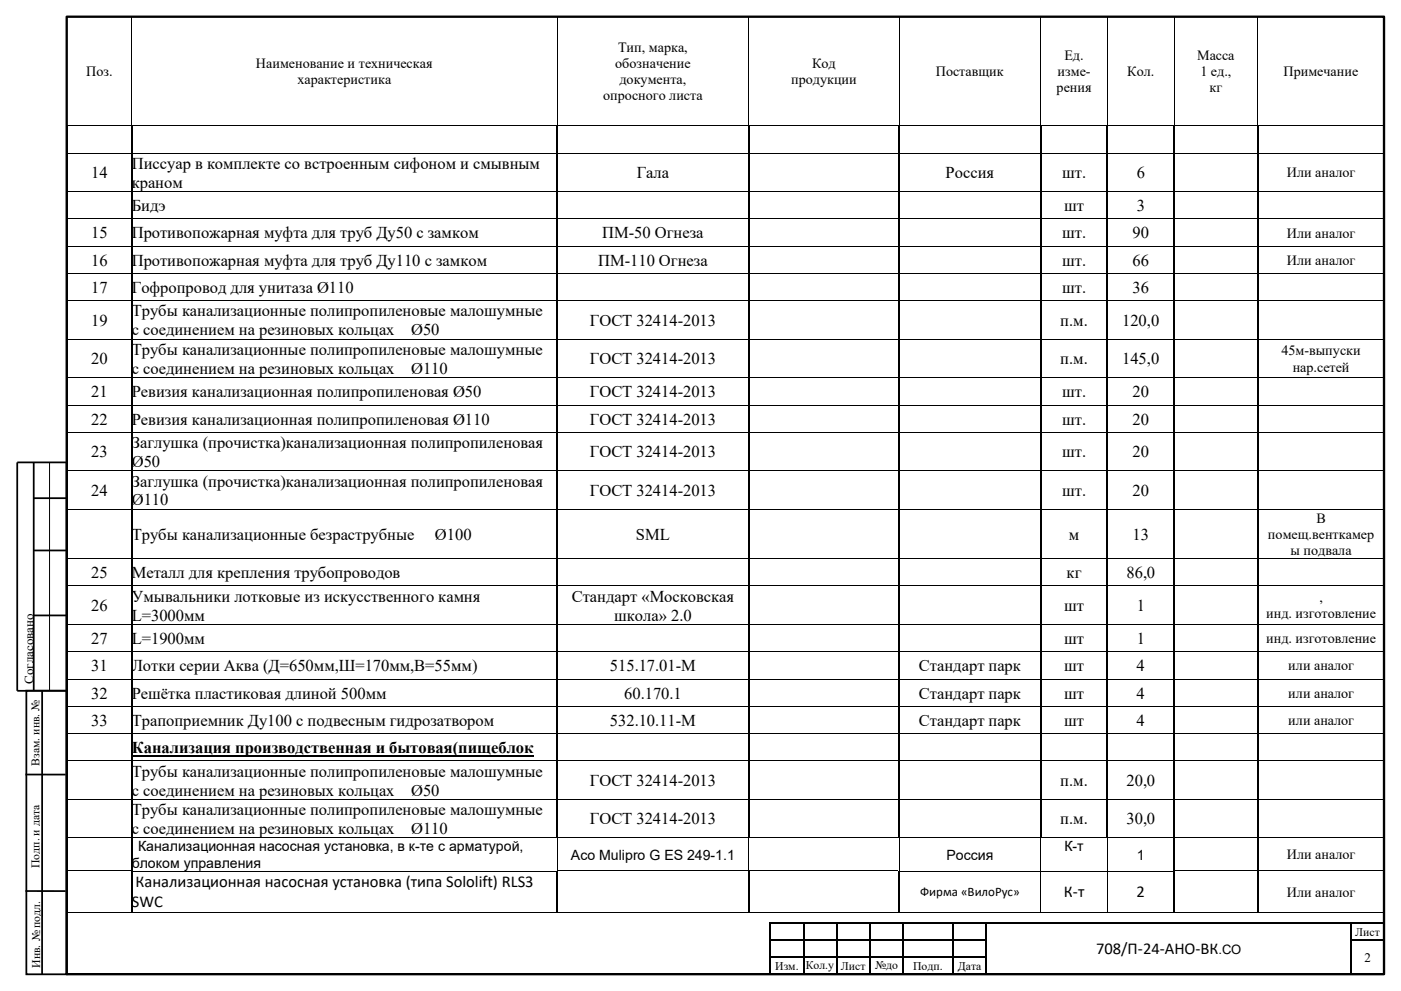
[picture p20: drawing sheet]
<svg xmlns="http://www.w3.org/2000/svg" width="420mm" height="297mm" viewBox="0 0 420 297" stroke-linecap="round" stroke-linejoin="round" font-family="sans-serif">
<defs><g id="words">
<g font-size="5">
<text x="27.3" y="53.4">14</text>
<text x="39.5" y="50.6">Писсуар в комплекте со встроенным сифоном и смывным</text>
<text x="190.9" y="53.4">Гала</text>
<text x="283.5" y="53.4">Россия</text>
<text x="318.4" y="53.4">шт.</text>
<text x="340.8" y="53.4">6</text>
<text x="39.5" y="56.3">краном</text>
<text x="39.5" y="63.3">Бидэ</text>
<text x="319" y="63.3">шт</text>
<text x="340.8" y="63.3">3</text>
<text x="27.3" y="71.5">15</text>
<text x="39.5" y="71.5">Противопожарная муфта для труб Ду50 с замком</text>
<text x="180.6" y="71.5">ПМ-50 Огнеза</text>
<text x="318.4" y="71.5">шт.</text>
<text x="339.5" y="71.5">90</text>
<text x="27.3" y="79.6">16</text>
<text x="39.5" y="79.6">Противопожарная муфта для труб Ду110 с замком</text>
<text x="179.3" y="79.6">ПМ-110 Огнеза</text>
<text x="318.4" y="79.6">шт.</text>
<text x="339.5" y="79.6">66</text>
<text x="27.3" y="87.8">17</text>
<text x="39.5" y="87.8">Гофропровод для унитаза Ø110</text>
<text x="318.4" y="87.8">шт.</text>
<text x="339.5" y="87.8">36</text>
<text x="39.5" y="94.9">Трубы канализационные полипропиленовые малошумные</text>
<text x="27.3" y="97.7">19</text>
<text x="39.5" y="100.5">с соединением на резиновых кольцах</text>
<text x="123.2" y="100.5">Ø50</text>
<text x="176.8" y="97.7">ГОСТ 32414-2013</text>
<text x="317.9" y="97.7">п.м.</text>
<text x="336.4" y="97.7">120,0</text>
<text x="39.5" y="106.4">Трубы канализационные полипропиленовые малошумные</text>
<text x="27.3" y="109.2">20</text>
<text x="39.5" y="112.1">с соединением на резиновых кольцах</text>
<text x="123.2" y="112.1">Ø110</text>
<text x="176.8" y="109.2">ГОСТ 32414-2013</text>
<text x="317.9" y="109.2">п.м.</text>
<text x="336.4" y="109.2">145,0</text>
<text x="27.3" y="119.1">21</text>
<text x="39.5" y="119.1">Ревизия канализационная полипропиленовая Ø50</text>
<text x="176.8" y="119.1">ГОСТ 32414-2013</text>
<text x="318.4" y="119.1">шт.</text>
<text x="339.5" y="119.1">20</text>
<text x="27.3" y="127.3">22</text>
<text x="39.5" y="127.3">Ревизия канализационная полипропиленовая Ø110</text>
<text x="176.8" y="127.3">ГОСТ 32414-2013</text>
<text x="318.4" y="127.3">шт.</text>
<text x="339.5" y="127.3">20</text>
<text x="27.3" y="137.1">23</text>
<text x="39.5" y="134.3">Заглушка (прочистка)канализационная полипропиленовая</text>
<text x="176.8" y="137.1">ГОСТ 32414-2013</text>
<text x="318.4" y="137.1">шт.</text>
<text x="339.5" y="137.1">20</text>
<text x="39.5" y="140">Ø50</text>
<text x="27.3" y="148.7">24</text>
<text x="39.5" y="145.8">Заглушка (прочистка)канализационная полипропиленовая</text>
<text x="176.8" y="148.7">ГОСТ 32414-2013</text>
<text x="318.4" y="148.7">шт.</text>
<text x="339.5" y="148.7">20</text>
<text x="39.5" y="151.5">Ø110</text>
<text x="39.5" y="161.8">Трубы канализационные безраструбные</text>
<text x="130.4" y="161.8">Ø100</text>
<text x="190.7" y="161.8">SML</text>
<text x="320.5" y="161.8">м</text>
<text x="339.5" y="161.8">13</text>
<text x="27.3" y="173.3">25</text>
<text x="39.5" y="173.3">Металл для крепления трубопроводов</text>
<text x="319.8" y="173.3">кг</text>
<text x="337.7" y="173.3">86,0</text>
<text x="27.3" y="183.2">26</text>
<text x="39.5" y="180.3">Умывальники лотковые из искусственного камня</text>
<text x="171.4" y="180.3">Стандарт «Московская</text>
<text x="319" y="183.2">шт</text>
<text x="340.8" y="183.2">1</text>
<text x="39.5" y="186">L=3000мм</text>
<text x="184.1" y="186">школа» 2.0</text>
<text x="27.3" y="193">27</text>
<text x="39.5" y="193">L=1900мм</text>
<text x="319" y="193">шт</text>
<text x="340.8" y="193">1</text>
<text x="27.3" y="201.2">31</text>
<text x="39.5" y="201.2">Лотки серии Аква (Д=650мм,Ш=170мм,В=55мм)</text>
<text x="182.8" y="201.2">515.17.01-М</text>
<text x="275.5" y="201.2">Стандарт парк</text>
<text x="319" y="201.2">шт</text>
<text x="340.8" y="201.2">4</text>
<text x="27.3" y="209.4">32</text>
<text x="39.5" y="209.4">Решётка пластиковая длиной 500мм</text>
<text x="187.1" y="209.4">60.170.1</text>
<text x="275.5" y="209.4">Стандарт парк</text>
<text x="319" y="209.4">шт</text>
<text x="340.8" y="209.4">4</text>
<text x="27.3" y="217.6">33</text>
<text x="39.5" y="217.6">Трапоприемник Ду100 с подвесным гидрозатвором</text>
<text x="182.8" y="217.6">532.10.11-М</text>
<text x="275.5" y="217.6">Стандарт парк</text>
<text x="319" y="217.6">шт</text>
<text x="340.8" y="217.6">4</text>
<text x="39.5" y="225.8">Канализация производственная и бытовая(пищеблок</text>
<text x="39.5" y="232.8">Трубы канализационные полипропиленовые малошумные</text>
<text x="39.5" y="238.5">с соединением на резиновых кольцах</text>
<text x="123.2" y="238.5">Ø50</text>
<text x="176.8" y="235.6">ГОСТ 32414-2013</text>
<text x="317.9" y="235.6">п.м.</text>
<text x="337.7" y="235.6">20,0</text>
<text x="39.5" y="244.3">Трубы канализационные полипропиленовые малошумные</text>
<text x="39.5" y="250">с соединением на резиновых кольцах</text>
<text x="123.2" y="250">Ø110</text>
<text x="176.8" y="247.1">ГОСТ 32414-2013</text>
<text x="317.9" y="247.1">п.м.</text>
<text x="337.7" y="247.1">30,0</text>
<text x="40.6" y="265.9">Канализационная насосная установка (типа Sololift) RLS3</text>
<text x="319" y="268.9">К-т</text>
<text x="340.7" y="268.9">2</text>
<text x="39.5" y="271.9">SWC</text>
<text x="328.7" y="286">708/П-24-АНО-ВК</text>
</g>
<g font-size="4.2">
<text x="185.3" y="15.5">Тип, марка,</text>
<text x="319.1" y="17.9">Ед.</text>
<text x="358.9" y="17.9">Масса</text>
<text x="25.9" y="22.8">Поз.</text>
<text x="76.8" y="20.4">Наименование и техническая</text>
<text x="184.4" y="20.4">обозначение</text>
<text x="243.5" y="20.4">Код</text>
<text x="280.6" y="22.8">Поставщик</text>
<text x="317.1" y="22.8">изме-</text>
<text x="337.9" y="22.8">Кол.</text>
<text x="359.9" y="22.8">1 ед.,</text>
<text x="384.8" y="22.8">Примечание</text>
<text x="89.2" y="25.2">характеристика</text>
<text x="185.7" y="25.2">документа,</text>
<text x="237.2" y="25.2">продукции</text>
<text x="316.8" y="27.7">рения</text>
<text x="362.6" y="27.7">кг</text>
<text x="180.8" y="30.1">опросного листа</text>
<text x="385.8" y="53.1">Или аналог</text>
<text x="385.8" y="71.2">Или аналог</text>
<text x="385.8" y="79.4">Или аналог</text>
<text x="384.2" y="106.5">45м-выпуски</text>
<text x="387.6" y="111.4">нар.сетей</text>
<text x="380.2" y="161.5">помещ.венткамер</text>
<text x="394.7" y="156.7">В</text>
<text x="386.9" y="166.4">ы подвала</text>
<text x="379.6" y="185.3">инд. изготовление</text>
<text x="395.6" y="180.5">,</text>
<text x="379.6" y="192.7">инд. изготовление</text>
<text x="386.2" y="201">или аналог</text>
<text x="386.2" y="209.1">или аналог</text>
<text x="386.2" y="217.3">или аналог</text>
<text x="41.4" y="255.2">Канализационная насосная установка, в к-те с арматурой,</text>
<text x="171.2" y="257.6">Асо Mulipro G ES 249-1.1</text>
<text x="283.8" y="257.6">Россия</text>
<text x="319.1" y="255.2">К-т</text>
<text x="340.8" y="257.6">1</text>
<text x="385.8" y="257.6">Или аналог</text>
<text x="39.5" y="260.1">блоком управления</text>
<text x="385.8" y="268.8">Или аналог</text>
</g>
<g font-size="3.9">
<text x="10" y="205" transform="rotate(-90 10 205)">Согласовано</text>
<text x="275.9" y="268.6">Фирма «ВилоРус»</text>
<text x="365.3" y="286">.СО</text>
<text x="409.1" y="288.2">2</text>
</g>
<g font-size="3.5">
<text x="11.9" y="229.5" transform="rotate(-90 11.9 229.5)">Взам. инв. №</text>
<text x="11.9" y="260.2" transform="rotate(-90 11.9 260.2)">Подп. и дата</text>
<text x="406.3" y="280.6">Лист</text>
<text x="12.1" y="290.1" transform="rotate(-90 12.1 290.1)">Инв. № подл.</text>
<text x="232.4" y="290.7">Изм.</text>
<text x="241.6" y="290.4">Кол.у</text>
<text x="252.1" y="290.7">Лист</text>
<text x="262.3" y="290.4">№до</text>
<text x="273.8" y="290.7">Подп.</text>
<text x="287.1" y="290.7">Дата</text>
</g>
</g></defs>
<path d="M20 5h394.9v287h-394.9z" fill="none" stroke="#000" stroke-width=".71" stroke-linecap="butt"/>
<g fill="#000">
<path d="M20 5l.2 .2zM39.4 5l.2 .2zM166.9 5l.2 .2zM224.4 5l.2 .2zM269.5 5l.1 .2zM311.9 5l.2 .2zM331.9 5l.2 .2zM351.9 5l.2 .2zM376.9 5l.2 .2zM415 5l.1 .2zM20 37.4l.2 .2zM39.4 37.4l.2 .2z"/>
<path d="M166.9 37.4l.2 .2zM224.4 37.4l.2 .2zM269.5 37.4l.1 .2zM311.9 37.4l.2 .2zM331.9 37.4l.2 .2zM351.9 37.4l.2 .2zM376.9 37.4l.2 .2zM415 37.4l.1 .2zM230.7 276.5h.5v.6h-.5zM230.7 276.5h.5v.5h-.5zM231.2 276.5h9.5v.5h-9.5zM240.7 277l.5 .1z"/>
<path d="M240.7 276.5h.5v.5h-.5zM241.2 276.5h9.4v.5h-9.4zM250.6 277l.5 .1zM250.6 276.5h.5v.5h-.5zM251.1 276.5h9.5v.5h-9.5zM260.6 277l.5 .1zM260.6 276.5h.5v.5h-.5zM261.1 276.5h9.4v.5h-9.4zM270.5 277l.5 .1zM270.5 276.5h.5v.5h-.5zM271 276.5h14.5v.5h-14.5zM285.5 277l.5 .1z"/>
<path d="M285.5 276.5h.5v.5h-.5zM286 276.5h9.4v.5h-9.4zM295.4 277l.5 .1zM295.4 276.5h.5v.5h-.5zM295.9 276.5h109v.5h-109zM404.9 277l.5 .1zM404.9 276.5h.5v.5h-.5zM405.4 276.5h9.3v.5h-9.3zM414.7 276.5h.5v.6h-.5zM414.7 276.5h.5v.5h-.5zM230.7 291.7h.5v.5h-.5zM231.2 291.7h9.5v.5h-9.5z"/>
<path d="M240.7 291.7h.5v.5h-.5zM241.2 291.7h9.4v.5h-9.4zM250.6 291.7h.5v.5h-.5zM251.1 291.7h9.5v.5h-9.5zM260.6 291.7h.5v.5h-.5zM261.1 291.7h9.4v.5h-9.4zM270.5 291.7h.5v.5h-.5zM271 291.7h14.5v.5h-14.5zM285.5 291.7h.5v.5h-.5zM286 291.7h9.4v.5h-9.4zM295.4 291.7h.5v.5h-.5zM295.9 291.7h109v.5h-109z"/>
<path d="M404.9 291.7h.5v.5h-.5zM405.4 291.7h9.3v.5h-9.3zM414.7 291.7h.5v.5h-.5z"/>
</g>
<g fill="none" stroke="#000" stroke-width=".3">
<path d="M20.1 5.2v32.2M20.2 5.1h19.2M39.5 5.2v32.2M39.6 5.1h127.3M167 5.2v32.2M167.1 5.1h57.3M224.5 5.2v32.2M224.6 5.1h44.9M269.5 5.2v32.2M269.6 5.1h42.3M312 5.2v32.2M312.1 5.1h19.8"/>
<path d="M332 5.2v32.2M332.1 5.1h19.8M352 5.2v32.2M352.1 5.1h24.8M377 5.2v32.2M377.1 5.1h37.9M415 5.2v32.2M20.2 37.5h19.2M39.6 37.5h127.3M167.1 37.5h57.3M224.6 37.5h44.9M269.6 37.5h42.3"/>
<path d="M312.1 37.5h19.8M332.1 37.5h19.8M352.1 37.5h24.8M377.1 37.5h37.9M14.9 138.6v68.5"/>
</g>
<g fill="#000">
<path d="M230.7 277.1h.5v4.5h-.5z" fill-rule="evenodd"/>
<path d="M230.7 281.6h.5v.6h-.5z" fill-rule="evenodd"/>
<path d="M230.7 282.2h.5v4.4h-.5z" fill-rule="evenodd"/>
<path d="M230.7 286.6h.5v.6h-.5z" fill-rule="evenodd"/>
<path d="M230.7 287.2h.5v4.5h-.5z" fill-rule="evenodd"/>
<path d="M231.2 281.6h9.5v.5h-9.5z" fill-rule="evenodd"/>
<path d="M231.2 286.6h9.5v.5h-9.5z" fill-rule="evenodd"/>
<path d="M240.7 277.1h.5v4.5h-.5z" fill-rule="evenodd"/>
<path d="M240.7 281.6h.5v.6h-.5z" fill-rule="evenodd"/>
<path d="M240.7 282.2h.5v4.4h-.5z" fill-rule="evenodd"/>
<path d="M240.7 286.6h.5v.6h-.5z" fill-rule="evenodd"/>
<path d="M240.7 287.2h.5v4.5h-.5z" fill-rule="evenodd"/>
<path d="M241.2 281.6h9.4v.5h-9.4z" fill-rule="evenodd"/>
<path d="M241.2 286.6h9.4v.5h-9.4z" fill-rule="evenodd"/>
<path d="M250.6 277.1h.5v4.5h-.5z" fill-rule="evenodd"/>
<path d="M250.6 281.6h.5v.6h-.5z" fill-rule="evenodd"/>
<path d="M250.6 282.2h.5v4.4h-.5z" fill-rule="evenodd"/>
<path d="M250.6 286.6h.5v.6h-.5z" fill-rule="evenodd"/>
<path d="M250.6 287.2h.5v4.5h-.5z" fill-rule="evenodd"/>
<path d="M251.1 281.6h9.5v.5h-9.5z" fill-rule="evenodd"/>
<path d="M251.1 286.6h9.5v.5h-9.5z" fill-rule="evenodd"/>
<path d="M260.6 277.1h.5v4.5h-.5z" fill-rule="evenodd"/>
<path d="M260.6 281.6h.5v.6h-.5z" fill-rule="evenodd"/>
<path d="M260.6 282.2h.5v4.4h-.5z" fill-rule="evenodd"/>
<path d="M260.6 286.6h.5v.6h-.5z" fill-rule="evenodd"/>
<path d="M260.6 287.2h.5v4.5h-.5z" fill-rule="evenodd"/>
<path d="M261.1 281.6h9.4v.5h-9.4z" fill-rule="evenodd"/>
<path d="M261.1 286.6h9.4v.5h-9.4z" fill-rule="evenodd"/>
<path d="M270.5 277.1h.5v4.5h-.5z" fill-rule="evenodd"/>
<path d="M270.5 281.6h.5v.6h-.5z" fill-rule="evenodd"/>
<path d="M270.5 282.2h.5v4.4h-.5z" fill-rule="evenodd"/>
<path d="M270.5 286.6h.5v.6h-.5z" fill-rule="evenodd"/>
<path d="M270.5 287.2h.5v4.5h-.5z" fill-rule="evenodd"/>
<path d="M271 281.6h14.5v.5h-14.5z" fill-rule="evenodd"/>
<path d="M271 286.6h14.5v.5h-14.5z" fill-rule="evenodd"/>
<path d="M285.5 277.1h.5v4.5h-.5z" fill-rule="evenodd"/>
<path d="M285.5 281.6h.5v.6h-.5z" fill-rule="evenodd"/>
<path d="M285.5 282.2h.5v4.4h-.5z" fill-rule="evenodd"/>
<path d="M285.5 286.6h.5v.6h-.5z" fill-rule="evenodd"/>
<path d="M285.5 287.2h.5v4.5h-.5z" fill-rule="evenodd"/>
<path d="M286 281.6h9.4v.5h-9.4z" fill-rule="evenodd"/>
<path d="M286 286.6h9.4v.5h-9.4z" fill-rule="evenodd"/>
<path d="M295.4 277.1h.5v4.5h-.5z" fill-rule="evenodd"/>
<path d="M295.4 281.6h.5v.6h-.5z" fill-rule="evenodd"/>
<path d="M295.4 282.2h.5v4.4h-.5z" fill-rule="evenodd"/>
<path d="M295.4 286.6h.5v.6h-.5z" fill-rule="evenodd"/>
<path d="M295.4 287.2h.5v4.5h-.5z" fill-rule="evenodd"/>
<path d="M404.9 277.1h.5v4.5h-.5z" fill-rule="evenodd"/>
<path d="M404.9 281.6h.5v.6h-.5z" fill-rule="evenodd"/>
<path d="M404.9 282.2h.5v4.4h-.5z" fill-rule="evenodd"/>
<path d="M404.9 286.6h.5v.6h-.5z" fill-rule="evenodd"/>
<path d="M404.9 287.2h.5v4.5h-.5z" fill-rule="evenodd"/>
<path d="M405.4 281.6h9.3v.5h-9.3z" fill-rule="evenodd"/>
<path d="M414.7 277.1h.5v4.5h-.5z" fill-rule="evenodd"/>
<path d="M414.7 281.6h.5v.6h-.5z" fill-rule="evenodd"/>
<path d="M414.7 282.2h.5v4.4h-.5z" fill-rule="evenodd"/>
<path d="M414.7 286.6h.5v.6h-.5z" fill-rule="evenodd"/>
<path d="M414.7 287.2h.5v4.5h-.5z" fill-rule="evenodd"/>
</g>
<path d="M6.3 181.5h3.8v24.5h-3.8z" fill-rule="evenodd" fill="#fff"/>
<path d="M5.2 138.6h14.8v68.5h-14.8zM10.1 138.6v68.5M10.1 149.3h9.9M10.1 165h9.9M10.1 184.5h9.9M7.9 207h12.1v85h-12.1zM12.6 207.1v85M7.6 232.2h12.1M7.6 267.1h12.1" fill="none" stroke="#000" stroke-width=".53"/>
<g fill="none" stroke="#000" stroke-width=".3">
<path d="M19.8 37.7h19.4M39.4 37.7h127.4M166.9 37.7h57.3M224.4 37.7h44.9M269.5 37.7h42.2M311.9 37.7h19.9M331.9 37.7h19.8M351.9 37.7h24.9M376.9 37.7h37.9M20.3 45.9h18.9M20.3 57.4h18.9M39.8 45.9h127"/>
<path d="M39.8 57.4h127M167.3 45.9h56.9M167.3 57.4h56.9M224.7 45.9h44.6M224.7 57.4h44.6M269.8 45.9h41.9M269.8 57.4h41.9M312.3 45.9h19.5M312.3 57.4h19.5M332.3 45.9h19.4M332.3 57.4h19.4M352.3 45.9h24.5"/>
<path d="M352.3 57.4h24.5M377.3 45.9h37.5M377.3 57.4h37.5M20.3 65.6h18.9M20.3 73.8h18.9M39.8 65.6h127M39.8 73.8h127M167.3 65.6h56.9M167.3 73.8h56.9M224.7 65.6h44.6M224.7 73.8h44.6M269.8 65.6h41.9"/>
<path d="M269.8 73.8h41.9M312.3 65.6h19.5M312.3 73.8h19.5M332.3 65.6h19.4M332.3 73.8h19.4M352.3 65.6h24.5M352.3 73.8h24.5M377.3 65.6h37.5M377.3 73.8h37.5M20.3 82h18.9M20.3 90.1h18.9M39.8 82h127"/>
<path d="M39.8 90.1h127M167.3 82h56.9M167.3 90.1h56.9M224.7 82h44.6M224.7 90.1h44.6M269.8 82h41.9M269.8 90.1h41.9M312.3 82h19.5M312.3 90.1h19.5M332.3 82h19.4M332.3 90.1h19.4M352.3 82h24.5"/>
<path d="M352.3 90.1h24.5M377.3 82h37.5M377.3 90.1h37.5M20.3 101.7h18.9M20.3 113.2h18.9M39.8 101.7h127M39.8 113.2h127M167.3 101.7h56.9M167.3 113.2h56.9M224.7 101.7h44.6M224.7 113.2h44.6M269.8 101.7h41.9"/>
<path d="M269.8 113.2h41.9M312.3 101.7h19.5M312.3 113.2h19.5M332.3 101.7h19.4M332.3 113.2h19.4M352.3 101.7h24.5M352.3 113.2h24.5M377.3 101.7h37.5M377.3 113.2h37.5M20.3 121.4h18.9M20.3 129.6h18.9M39.8 121.4h127"/>
<path d="M39.8 129.6h127M167.3 121.4h56.9M167.3 129.6h56.9M224.7 121.4h44.6M224.7 129.6h44.6M269.8 121.4h41.9M269.8 129.6h41.9M312.3 121.4h19.5M312.3 129.6h19.5M332.3 121.4h19.4M332.3 129.6h19.4M352.3 121.4h24.5"/>
<path d="M352.3 129.6h24.5M377.3 121.4h37.5M377.3 129.6h37.5M20.3 141.1h18.9M20.3 152.7h18.9M39.8 141.1h127M39.8 152.7h127M167.3 141.1h56.9M167.4 152.7h56.8M224.7 141.1h44.6M224.7 152.7h44.6M269.8 141.1h41.9"/>
<path d="M269.8 152.7h41.9M312.3 141.1h19.5M312.3 152.7h19.5M332.3 141.1h19.4M332.3 152.7h19.4M352.3 141.1h24.5M352.3 152.7h24.5M377.3 141.1h37.5M377.3 152.7h37.5M20.3 167.4h18.9M20.3 175.6h18.9M39.8 167.4h127"/>
<path d="M39.8 175.6h127M167.3 175.6h56.9M167.4 167.4h56.8M224.7 167.4h44.6M224.7 175.6h44.6M269.8 167.4h41.9M269.8 175.6h41.9M312.3 167.4h19.5M312.3 175.6h19.5M332.3 167.4h19.4M332.3 175.6h19.4M352.3 167.4h24.5"/>
<path d="M352.3 175.6h24.5M377.3 167.4h37.5M377.3 175.6h37.5M20.3 187.2h18.9M20.3 195.3h18.9M39.8 187.2h127M39.8 195.3h127M167.3 187.2h56.9M167.3 195.3h56.9M224.7 187.2h44.6M224.7 195.3h44.6M269.8 187.2h41.9"/>
<path d="M269.8 195.3h41.9M312.3 187.2h19.5M312.3 195.3h19.5M332.3 187.2h19.4M332.3 195.3h19.4M352.3 187.2h24.5M352.3 195.3h24.5M377.3 187.2h37.5M377.3 195.3h37.5M20.3 203.5h18.9M20.3 211.7h18.9M20.3 219.9h18.9"/>
<path d="M39.8 203.5h127M39.8 211.7h127M39.8 219.9h127M167.3 203.5h56.9M167.3 211.7h56.9M167.3 219.9h56.9M224.7 203.5h44.6M224.7 211.7h44.6M224.7 219.9h44.6M269.8 203.5h41.9M269.8 211.7h41.9M269.8 219.9h41.9"/>
<path d="M312.3 203.5h19.5M312.3 211.7h19.5M312.3 219.9h19.5M332.3 203.5h19.4M332.3 211.7h19.4M332.3 219.9h19.4M352.3 203.5h24.5M352.3 211.7h24.5M352.3 219.9h24.5M377.3 203.5h37.5M377.3 211.7h37.5M377.3 219.9h37.5"/>
<path d="M20.3 228.1h18.9M20.3 239.6h18.9M39.8 228.1h127M39.8 239.6h127M167.3 228.1h56.9M167.3 239.6h56.9M224.7 228.1h44.6M224.7 239.6h44.6M269.8 228.1h41.9M269.8 239.6h41.9M312.3 228.1h19.5M312.3 239.6h19.5"/>
<path d="M332.3 228.1h19.4M332.3 239.6h19.4M352.3 228.1h24.5M352.3 239.6h24.5M377.3 228.1h37.5M377.3 239.6h37.5M20.3 251.2h18.9M39.8 251.2h127M167 251.2v9.8M167.4 251.2h56.8M224.5 251.2v9.8M224.9 251.2h44.4"/>
<path d="M269.5 251.2v9.8M270 251.2h41.7M312 251.2v9.8M312.4 251.2h19.4M332 251.2v9.8M332.4 251.2h19.3M352.3 251.2h24.5M377.3 251.2h37.5M19.8 273.4h204.4M20.3 261.1h18.9M39.8 261.1h127M167.3 261.1h56.9"/>
<path d="M224.4 273.4h87.5M224.9 261.1h44.4M270 261.1h41.9M312 261.2v12.1M312.1 273.4h19.8M312.4 261.1h19.5M332 261.2v12.1M332.4 261.1h19.3M352.3 261.1h24.5M376.8 273.4h-44.7M376.9 273.4h37.9M377.3 261.1h37.5"/>
</g>
<g fill="#000">
<path d="M39.2 37.6l.2 .2zM166.8 37.6l.1 .2zM224.2 37.6l.2 .2zM269.3 37.6l.2 .2zM311.7 37.6l.2 .2zM331.8 37.6l.1 .2zM351.7 37.6l.2 .2zM376.8 37.6l.1 .2zM414.8 37.6h.5v.2h-.5zM19.8 45.8h.5v.2h-.5zM19.8 57.3h.5v.2h-.5zM39.2 45.8h.6v.2h-.6z"/>
<path d="M39.2 57.3h.6v.2h-.6zM166.8 45.8h.5v.2h-.5zM166.8 57.3h.5v.2h-.5zM224.2 45.8h.5v.2h-.5zM224.2 57.3h.5v.2h-.5zM269.3 45.8h.5v.2h-.5zM269.3 57.3h.5v.2h-.5zM311.7 45.8h.6v.2h-.6zM311.7 57.3h.6v.2h-.6zM331.8 45.8h.5v.2h-.5zM331.8 57.3h.5v.2h-.5zM351.7 45.8h.6v.2h-.6z"/>
<path d="M351.7 57.3h.6v.2h-.6zM376.8 45.8h.5v.2h-.5zM376.8 57.3h.5v.2h-.5zM414.8 45.8h.5v.2h-.5zM414.8 57.3h.5v.2h-.5zM19.8 65.5h.5v.2h-.5zM19.8 73.7h.5v.2h-.5zM39.2 65.5h.6v.2h-.6zM39.2 73.7h.6v.2h-.6zM166.8 65.5h.5v.2h-.5zM166.8 73.7h.5v.2h-.5zM224.2 65.5h.5v.2h-.5z"/>
<path d="M224.2 73.7h.5v.2h-.5zM269.3 65.5h.5v.2h-.5zM269.3 73.7h.5v.2h-.5zM311.7 65.5h.6v.2h-.6zM311.7 73.7h.6v.2h-.6zM331.8 65.5h.5v.2h-.5zM331.8 73.7h.5v.2h-.5zM351.7 65.5h.6v.2h-.6zM351.7 73.7h.6v.2h-.6zM376.8 65.5h.5v.2h-.5zM376.8 73.7h.5v.2h-.5zM414.8 65.5h.5v.2h-.5z"/>
<path d="M414.8 73.7h.5v.2h-.5zM19.8 81.9h.5v.1h-.5zM19.8 90h.5v.2h-.5zM39.2 81.9h.6v.1h-.6zM39.2 90h.6v.2h-.6zM166.8 81.9h.5v.1h-.5zM166.8 90h.5v.2h-.5zM224.2 81.9h.5v.1h-.5zM224.2 90h.5v.2h-.5zM269.3 81.9h.5v.1h-.5zM269.3 90h.5v.2h-.5zM311.7 81.9h.6v.1h-.6z"/>
<path d="M311.7 90h.6v.2h-.6zM331.8 81.9h.5v.1h-.5zM331.8 90h.5v.2h-.5zM351.7 81.9h.6v.1h-.6zM351.7 90h.6v.2h-.6zM376.8 81.9h.5v.1h-.5zM376.8 90h.5v.2h-.5zM414.8 81.9h.5v.1h-.5zM414.8 90h.5v.2h-.5zM19.8 101.6h.5v.2h-.5zM19.8 113.1h.5v.2h-.5zM39.2 101.6h.6v.2h-.6z"/>
<path d="M39.2 113.1h.6v.2h-.6zM166.8 101.6h.5v.2h-.5zM166.8 113.1h.5v.2h-.5zM224.2 101.6h.5v.2h-.5zM224.2 113.1h.5v.2h-.5zM269.3 101.6h.5v.2h-.5zM269.3 113.1h.5v.2h-.5zM311.7 101.6h.6v.2h-.6zM311.7 113.1h.6v.2h-.6zM331.8 101.6h.5v.2h-.5zM331.8 113.1h.5v.2h-.5zM351.7 101.6h.6v.2h-.6z"/>
<path d="M351.7 113.1h.6v.2h-.6zM376.8 101.6h.5v.2h-.5zM376.8 113.1h.5v.2h-.5zM414.8 101.6h.5v.2h-.5zM414.8 113.1h.5v.2h-.5zM19.8 121.3h.5v.2h-.5zM19.8 129.5h.5v.2h-.5zM39.2 121.3h.6v.2h-.6zM39.2 129.5h.6v.2h-.6zM166.8 121.3h.5v.2h-.5zM166.8 129.5h.5v.2h-.5zM224.2 121.3h.5v.2h-.5z"/>
<path d="M224.2 129.5h.5v.2h-.5zM269.3 121.3h.5v.2h-.5zM269.3 129.5h.5v.2h-.5zM311.7 121.3h.6v.2h-.6zM311.7 129.5h.6v.2h-.6zM331.8 121.3h.5v.2h-.5zM331.8 129.5h.5v.2h-.5zM351.7 121.3h.6v.2h-.6zM351.7 129.5h.6v.2h-.6zM376.8 121.3h.5v.2h-.5zM376.8 129.5h.5v.2h-.5zM414.8 121.3h.5v.2h-.5z"/>
<path d="M414.8 129.5h.5v.2h-.5zM19.8 141.1h.5v.1h-.5zM19.8 152.6h.5v.1h-.5zM39.2 141.1h.6v.1h-.6zM39.2 152.6h.6v.1h-.6zM166.8 141.1h.5v.1h-.5zM166.8 152.6l.1 .1zM166.9 152.6h.4v.1h-.4zM167.3 152.6l.1 .1zM224.2 141.1h.5v.1h-.5zM224.2 152.6h.5v.1h-.5zM269.3 141.1h.5v.1h-.5z"/>
<path d="M269.3 152.6h.5v.1h-.5zM311.7 141.1h.6v.1h-.6zM311.7 152.6h.6v.1h-.6zM331.8 141.1h.5v.1h-.5zM331.8 152.6h.5v.1h-.5zM351.7 141.1h.6v.1h-.6zM351.7 152.6h.6v.1h-.6zM376.8 141.1h.5v.1h-.5zM376.8 152.6h.5v.1h-.5zM414.8 141.1h.5v.1h-.5zM414.8 152.6h.5v.1h-.5zM19.8 167.3h.5v.2h-.5z"/>
<path d="M19.8 175.6h.5v.1h-.5zM39.2 167.3h.6v.2h-.6zM39.2 175.6h.6v.1h-.6zM166.8 167.3l.1 .2zM166.8 175.6h.5v.1h-.5zM166.9 167.3h.4v.2h-.4zM167.3 167.3l.1 .2zM224.2 167.3h.5v.2h-.5zM224.2 175.6h.5v.1h-.5zM269.3 167.3h.5v.2h-.5zM269.3 175.6h.5v.1h-.5zM311.7 167.3h.6v.2h-.6z"/>
<path d="M311.7 175.6h.6v.1h-.6zM331.8 167.3h.5v.2h-.5zM331.8 175.6h.5v.1h-.5zM351.7 167.3h.6v.2h-.6zM351.7 175.6h.6v.1h-.6zM376.8 167.3h.5v.2h-.5zM376.8 175.6h.5v.1h-.5zM414.8 167.3h.5v.2h-.5zM414.8 175.6h.5v.1h-.5zM19.8 187.1h.5v.1h-.5zM19.8 195.2h.5v.2h-.5zM39.2 187.1h.6v.1h-.6z"/>
<path d="M39.2 195.2h.6v.2h-.6zM166.8 187.1h.5v.1h-.5zM166.8 195.2h.5v.2h-.5zM224.2 187.1h.5v.1h-.5zM224.2 195.2h.5v.2h-.5zM269.3 187.1h.5v.1h-.5zM269.3 195.2h.5v.2h-.5zM311.7 187.1h.6v.1h-.6zM311.7 195.2h.6v.2h-.6zM331.8 187.1h.5v.1h-.5zM331.8 195.2h.5v.2h-.5zM351.7 187.1h.6v.1h-.6z"/>
<path d="M351.7 195.2h.6v.2h-.6zM376.8 187.1h.5v.1h-.5zM376.8 195.2h.5v.2h-.5zM414.8 187.1h.5v.1h-.5zM414.8 195.2h.5v.2h-.5zM19.8 203.5h.5v.1h-.5zM19.8 211.6h.5v.2h-.5zM19.8 219.8h.5v.2h-.5zM39.2 203.5h.6v.1h-.6zM39.2 211.6h.6v.2h-.6zM39.2 219.8h.6v.2h-.6zM166.8 203.5h.5v.1h-.5z"/>
<path d="M166.8 211.6h.5v.2h-.5zM166.8 219.8h.5v.2h-.5zM224.2 203.5h.5v.1h-.5zM224.2 211.6h.5v.2h-.5zM224.2 219.8h.5v.2h-.5zM269.3 203.5h.5v.1h-.5zM269.3 211.6h.5v.2h-.5zM269.3 219.8h.5v.2h-.5zM311.7 203.5h.6v.1h-.6zM311.7 211.6h.6v.2h-.6zM311.7 219.8h.6v.2h-.6zM331.8 203.5h.5v.1h-.5z"/>
<path d="M331.8 211.6h.5v.2h-.5zM331.8 219.8h.5v.2h-.5zM351.7 203.5h.6v.1h-.6zM351.7 211.6h.6v.2h-.6zM351.7 219.8h.6v.2h-.6zM376.8 203.5h.5v.1h-.5zM376.8 211.6h.5v.2h-.5zM376.8 219.8h.5v.2h-.5zM414.8 203.5h.5v.1h-.5zM414.8 211.6h.5v.2h-.5zM414.8 219.8h.5v.2h-.5zM19.8 228h.5v.2h-.5z"/>
<path d="M19.8 239.5h.5v.2h-.5zM39.2 228h.6v.2h-.6zM39.2 239.5h.6v.2h-.6zM39.6 226.3h120.4v.5h-120.4zM166.8 228h.5v.2h-.5zM166.8 239.5h.5v.2h-.5zM224.2 228h.5v.2h-.5zM224.2 239.5h.5v.2h-.5zM269.3 228h.5v.2h-.5zM269.3 239.5h.5v.2h-.5zM311.7 228h.6v.2h-.6zM311.7 239.5h.6v.2h-.6z"/>
<path d="M331.8 228h.5v.2h-.5zM331.8 239.5h.5v.2h-.5zM351.7 228h.6v.2h-.6zM351.7 239.5h.6v.2h-.6zM376.8 228h.5v.2h-.5zM376.8 239.5h.5v.2h-.5zM414.8 228h.5v.2h-.5zM414.8 239.5h.5v.2h-.5zM19.8 251.1h.5v.1h-.5zM39.2 251.1h.6v.1h-.6zM166.8 251.1l.1 .1zM166.9 251.1h.4v.1h-.4z"/>
<path d="M167.3 251.1l.1 .1zM224.2 251.1l.2 .1zM224.4 251.1h.3v.1h-.3zM224.7 251.1l.2 .1zM269.3 251.1l.2 .1zM269.5 251.1h.3v.1h-.3zM269.8 251.1l.2 .1zM311.7 251.1l.2 .1zM311.9 251.1h.4v.1h-.4zM312.3 251.1l.1 .1zM331.8 251.1l.1 .1zM331.9 251.1h.4v.1h-.4z"/>
<path d="M332.3 251.1l.1 .1zM351.7 251.1h.6v.1h-.6zM376.8 251.1h.5v.1h-.5zM414.8 251.1h.5v.1h-.5zM19.8 261h.5v.2h-.5zM39.2 261h.6v.2h-.6zM166.8 261h.2v.2h-.2zM167 261h.3v.2h-.3zM224.2 261.2h.5zM224.2 261l.2 .2zM224.2 273.3l.2 .2zM224.4 261h.3v.2h-.3z"/>
<path d="M224.7 261l.2 .2zM269.3 261h.5v.2h-.5zM269.8 261h.2v.2h-.2zM311.9 261h.2v.2h-.2zM311.9 273.3h.2v.3h-.2zM312.1 261h.3v.2h-.3zM331.9 261h.2v.2h-.2zM331.9 273.3h.2v.3h-.2zM332.1 261h.3v.2h-.3zM351.7 261h.6v.2h-.6zM376.8 261h.5v.2h-.5zM376.8 273.3l.1 .2z"/>
<path d="M414.8 261h.5v.2h-.5zM414.8 273.3h.5v.2h-.5z"/>
</g>
<g fill="#000">
<path d="M19.8 37.8h.5v8h-.5z" fill-rule="evenodd"/>
<path d="M19.8 46h.5v11.3h-.5z" fill-rule="evenodd"/>
<path d="M39.2 37.8h.6v8h-.6z" fill-rule="evenodd"/>
<path d="M39.2 46h.6v11.3h-.6z" fill-rule="evenodd"/>
<path d="M166.8 37.8h.5v8h-.5z" fill-rule="evenodd"/>
<path d="M166.8 46h.5v11.3h-.5z" fill-rule="evenodd"/>
<path d="M224.2 37.8h.5v8h-.5z" fill-rule="evenodd"/>
<path d="M224.2 46h.5v11.3h-.5z" fill-rule="evenodd"/>
<path d="M269.3 37.8h.5v8h-.5z" fill-rule="evenodd"/>
<path d="M269.3 46h.5v11.3h-.5z" fill-rule="evenodd"/>
<path d="M311.7 37.8h.6v8h-.6z" fill-rule="evenodd"/>
<path d="M311.7 46h.6v11.3h-.6z" fill-rule="evenodd"/>
<path d="M331.8 37.8h.5v8h-.5z" fill-rule="evenodd"/>
<path d="M331.8 46h.5v11.3h-.5z" fill-rule="evenodd"/>
<path d="M351.7 37.8h.6v8h-.6z" fill-rule="evenodd"/>
<path d="M351.7 46h.6v11.3h-.6z" fill-rule="evenodd"/>
<path d="M376.8 37.8h.5v8h-.5z" fill-rule="evenodd"/>
<path d="M376.8 46h.5v11.3h-.5z" fill-rule="evenodd"/>
<path d="M414.8 37.8h.5v8h-.5z" fill-rule="evenodd"/>
<path d="M414.8 46h.5v11.3h-.5z" fill-rule="evenodd"/>
<path d="M19.8 57.5h.5v8h-.5z" fill-rule="evenodd"/>
<path d="M19.8 65.7h.5v8h-.5z" fill-rule="evenodd"/>
<path d="M39.2 57.5h.6v8h-.6z" fill-rule="evenodd"/>
<path d="M39.2 65.7h.6v8h-.6z" fill-rule="evenodd"/>
<path d="M166.8 57.5h.5v8h-.5z" fill-rule="evenodd"/>
<path d="M166.8 65.7h.5v8h-.5z" fill-rule="evenodd"/>
<path d="M224.2 57.5h.5v8h-.5z" fill-rule="evenodd"/>
<path d="M224.2 65.7h.5v8h-.5z" fill-rule="evenodd"/>
<path d="M269.3 57.5h.5v8h-.5z" fill-rule="evenodd"/>
<path d="M269.3 65.7h.5v8h-.5z" fill-rule="evenodd"/>
<path d="M311.7 57.5h.6v8h-.6z" fill-rule="evenodd"/>
<path d="M311.7 65.7h.6v8h-.6z" fill-rule="evenodd"/>
<path d="M331.8 57.5h.5v8h-.5z" fill-rule="evenodd"/>
<path d="M331.8 65.7h.5v8h-.5z" fill-rule="evenodd"/>
<path d="M351.7 57.5h.6v8h-.6z" fill-rule="evenodd"/>
<path d="M351.7 65.7h.6v8h-.6z" fill-rule="evenodd"/>
<path d="M376.8 57.5h.5v8h-.5z" fill-rule="evenodd"/>
<path d="M376.8 65.7h.5v8h-.5z" fill-rule="evenodd"/>
<path d="M414.8 57.5h.5v8h-.5z" fill-rule="evenodd"/>
<path d="M414.8 65.7h.5v8h-.5z" fill-rule="evenodd"/>
<path d="M19.8 73.9h.5v8h-.5z" fill-rule="evenodd"/>
<path d="M19.8 82h.5v8h-.5z" fill-rule="evenodd"/>
<path d="M39.2 73.9h.6v8h-.6z" fill-rule="evenodd"/>
<path d="M39.2 82h.6v8h-.6z" fill-rule="evenodd"/>
<path d="M166.8 73.9h.5v8h-.5z" fill-rule="evenodd"/>
<path d="M166.8 82h.5v8h-.5z" fill-rule="evenodd"/>
<path d="M224.2 73.9h.5v8h-.5z" fill-rule="evenodd"/>
<path d="M224.2 82h.5v8h-.5z" fill-rule="evenodd"/>
<path d="M269.3 73.9h.5v8h-.5z" fill-rule="evenodd"/>
<path d="M269.3 82h.5v8h-.5z" fill-rule="evenodd"/>
<path d="M311.7 73.9h.6v8h-.6z" fill-rule="evenodd"/>
<path d="M311.7 82h.6v8h-.6z" fill-rule="evenodd"/>
<path d="M331.8 73.9h.5v8h-.5z" fill-rule="evenodd"/>
<path d="M331.8 82h.5v8h-.5z" fill-rule="evenodd"/>
<path d="M351.7 73.9h.6v8h-.6z" fill-rule="evenodd"/>
<path d="M351.7 82h.6v8h-.6z" fill-rule="evenodd"/>
<path d="M376.8 73.9h.5v8h-.5z" fill-rule="evenodd"/>
<path d="M376.8 82h.5v8h-.5z" fill-rule="evenodd"/>
<path d="M414.8 73.9h.5v8h-.5z" fill-rule="evenodd"/>
<path d="M414.8 82h.5v8h-.5z" fill-rule="evenodd"/>
<path d="M19.8 90.2h.5v11.4h-.5z" fill-rule="evenodd"/>
<path d="M19.8 101.8h.5v11.3h-.5z" fill-rule="evenodd"/>
<path d="M39.2 90.2h.6v11.4h-.6z" fill-rule="evenodd"/>
<path d="M39.2 101.8h.6v11.3h-.6z" fill-rule="evenodd"/>
<path d="M166.8 90.2h.5v11.4h-.5z" fill-rule="evenodd"/>
<path d="M166.8 101.8h.5v11.3h-.5z" fill-rule="evenodd"/>
<path d="M224.2 90.2h.5v11.4h-.5z" fill-rule="evenodd"/>
<path d="M224.2 101.8h.5v11.3h-.5z" fill-rule="evenodd"/>
<path d="M269.3 90.2h.5v11.4h-.5z" fill-rule="evenodd"/>
<path d="M269.3 101.8h.5v11.3h-.5z" fill-rule="evenodd"/>
<path d="M311.7 90.2h.6v11.4h-.6z" fill-rule="evenodd"/>
<path d="M311.7 101.8h.6v11.3h-.6z" fill-rule="evenodd"/>
<path d="M331.8 90.2h.5v11.4h-.5z" fill-rule="evenodd"/>
<path d="M331.8 101.8h.5v11.3h-.5z" fill-rule="evenodd"/>
<path d="M351.7 90.2h.6v11.4h-.6z" fill-rule="evenodd"/>
<path d="M351.7 101.8h.6v11.3h-.6z" fill-rule="evenodd"/>
<path d="M376.8 90.2h.5v11.4h-.5z" fill-rule="evenodd"/>
<path d="M376.8 101.8h.5v11.3h-.5z" fill-rule="evenodd"/>
<path d="M414.8 90.2h.5v11.4h-.5z" fill-rule="evenodd"/>
<path d="M414.8 101.8h.5v11.3h-.5z" fill-rule="evenodd"/>
<path d="M19.8 113.3h.5v8h-.5z" fill-rule="evenodd"/>
<path d="M19.8 121.5h.5v8h-.5z" fill-rule="evenodd"/>
<path d="M39.2 113.3h.6v8h-.6z" fill-rule="evenodd"/>
<path d="M39.2 121.5h.6v8h-.6z" fill-rule="evenodd"/>
<path d="M166.8 113.3h.5v8h-.5z" fill-rule="evenodd"/>
<path d="M166.8 121.5h.5v8h-.5z" fill-rule="evenodd"/>
<path d="M224.2 113.3h.5v8h-.5z" fill-rule="evenodd"/>
<path d="M224.2 121.5h.5v8h-.5z" fill-rule="evenodd"/>
<path d="M269.3 113.3h.5v8h-.5z" fill-rule="evenodd"/>
<path d="M269.3 121.5h.5v8h-.5z" fill-rule="evenodd"/>
<path d="M311.7 113.3h.6v8h-.6z" fill-rule="evenodd"/>
<path d="M311.7 121.5h.6v8h-.6z" fill-rule="evenodd"/>
<path d="M331.8 113.3h.5v8h-.5z" fill-rule="evenodd"/>
<path d="M331.8 121.5h.5v8h-.5z" fill-rule="evenodd"/>
<path d="M351.7 113.3h.6v8h-.6z" fill-rule="evenodd"/>
<path d="M351.7 121.5h.6v8h-.6z" fill-rule="evenodd"/>
<path d="M376.8 113.3h.5v8h-.5z" fill-rule="evenodd"/>
<path d="M376.8 121.5h.5v8h-.5z" fill-rule="evenodd"/>
<path d="M414.8 113.3h.5v8h-.5z" fill-rule="evenodd"/>
<path d="M414.8 121.5h.5v8h-.5z" fill-rule="evenodd"/>
<path d="M19.8 129.7h.5v11.4h-.5z" fill-rule="evenodd"/>
<path d="M19.8 141.2h.5v11.4h-.5z" fill-rule="evenodd"/>
<path d="M39.2 129.7h.6v11.4h-.6z" fill-rule="evenodd"/>
<path d="M39.2 141.2h.6v11.4h-.6z" fill-rule="evenodd"/>
<path d="M166.8 129.7h.5v11.4h-.5z" fill-rule="evenodd"/>
<path d="M166.8 141.2h.5v11.4h-.5z" fill-rule="evenodd"/>
<path d="M224.2 129.7h.5v11.4h-.5z" fill-rule="evenodd"/>
<path d="M224.2 141.2h.5v11.4h-.5z" fill-rule="evenodd"/>
<path d="M269.3 129.7h.5v11.4h-.5z" fill-rule="evenodd"/>
<path d="M269.3 141.2h.5v11.4h-.5z" fill-rule="evenodd"/>
<path d="M311.7 129.7h.6v11.4h-.6z" fill-rule="evenodd"/>
<path d="M311.7 141.2h.6v11.4h-.6z" fill-rule="evenodd"/>
<path d="M331.8 129.7h.5v11.4h-.5z" fill-rule="evenodd"/>
<path d="M331.8 141.2h.5v11.4h-.5z" fill-rule="evenodd"/>
<path d="M351.7 129.7h.6v11.4h-.6z" fill-rule="evenodd"/>
<path d="M351.7 141.2h.6v11.4h-.6z" fill-rule="evenodd"/>
<path d="M376.8 129.7h.5v11.4h-.5z" fill-rule="evenodd"/>
<path d="M376.8 141.2h.5v11.4h-.5z" fill-rule="evenodd"/>
<path d="M414.8 129.7h.5v11.4h-.5z" fill-rule="evenodd"/>
<path d="M414.8 141.2h.5v11.4h-.5z" fill-rule="evenodd"/>
<path d="M19.8 152.7h.5v14.6h-.5z" fill-rule="evenodd"/>
<path d="M19.8 167.5h.5v8.1h-.5z" fill-rule="evenodd"/>
<path d="M39.2 152.7h.6v14.6h-.6z" fill-rule="evenodd"/>
<path d="M39.2 167.5h.6v8.1h-.6z" fill-rule="evenodd"/>
<path d="M166.8 167.5h.5v8.1h-.5z" fill-rule="evenodd"/>
<path d="M224.2 152.7h.5v14.6h-.5z" fill-rule="evenodd"/>
<path d="M224.2 167.5h.5v8.1h-.5z" fill-rule="evenodd"/>
<path d="M269.3 152.7h.5v14.6h-.5z" fill-rule="evenodd"/>
<path d="M269.3 167.5h.5v8.1h-.5z" fill-rule="evenodd"/>
<path d="M311.7 152.7h.6v14.6h-.6z" fill-rule="evenodd"/>
<path d="M311.7 167.5h.6v8.1h-.6z" fill-rule="evenodd"/>
<path d="M331.8 152.7h.5v14.6h-.5z" fill-rule="evenodd"/>
<path d="M331.8 167.5h.5v8.1h-.5z" fill-rule="evenodd"/>
<path d="M351.7 152.7h.6v14.6h-.6z" fill-rule="evenodd"/>
<path d="M351.7 167.5h.6v8.1h-.6z" fill-rule="evenodd"/>
<path d="M376.8 152.7h.5v14.6h-.5z" fill-rule="evenodd"/>
<path d="M376.8 167.5h.5v8.1h-.5z" fill-rule="evenodd"/>
<path d="M414.8 152.7h.5v14.6h-.5z" fill-rule="evenodd"/>
<path d="M414.8 167.5h.5v8.1h-.5z" fill-rule="evenodd"/>
<path d="M19.8 175.7h.5v11.4h-.5z" fill-rule="evenodd"/>
<path d="M19.8 187.2h.5v8h-.5z" fill-rule="evenodd"/>
<path d="M39.2 175.7h.6v11.4h-.6z" fill-rule="evenodd"/>
<path d="M39.2 187.2h.6v8h-.6z" fill-rule="evenodd"/>
<path d="M166.8 175.7h.5v11.4h-.5z" fill-rule="evenodd"/>
<path d="M166.8 187.2h.5v8h-.5z" fill-rule="evenodd"/>
<path d="M224.2 175.7h.5v11.4h-.5z" fill-rule="evenodd"/>
<path d="M224.2 187.2h.5v8h-.5z" fill-rule="evenodd"/>
<path d="M269.3 175.7h.5v11.4h-.5z" fill-rule="evenodd"/>
<path d="M269.3 187.2h.5v8h-.5z" fill-rule="evenodd"/>
<path d="M311.7 175.7h.6v11.4h-.6z" fill-rule="evenodd"/>
<path d="M311.7 187.2h.6v8h-.6z" fill-rule="evenodd"/>
<path d="M331.8 175.7h.5v11.4h-.5z" fill-rule="evenodd"/>
<path d="M331.8 187.2h.5v8h-.5z" fill-rule="evenodd"/>
<path d="M351.7 175.7h.6v11.4h-.6z" fill-rule="evenodd"/>
<path d="M351.7 187.2h.6v8h-.6z" fill-rule="evenodd"/>
<path d="M376.8 175.7h.5v11.4h-.5z" fill-rule="evenodd"/>
<path d="M376.8 187.2h.5v8h-.5z" fill-rule="evenodd"/>
<path d="M414.8 175.7h.5v11.4h-.5z" fill-rule="evenodd"/>
<path d="M414.8 187.2h.5v8h-.5z" fill-rule="evenodd"/>
<path d="M19.8 195.4h.5v8.1h-.5z" fill-rule="evenodd"/>
<path d="M19.8 203.6h.5v8h-.5z" fill-rule="evenodd"/>
<path d="M19.8 211.8h.5v8h-.5z" fill-rule="evenodd"/>
<path d="M39.2 195.4h.6v8.1h-.6z" fill-rule="evenodd"/>
<path d="M39.2 203.6h.6v8h-.6z" fill-rule="evenodd"/>
<path d="M39.2 211.8h.6v8h-.6z" fill-rule="evenodd"/>
<path d="M166.8 195.4h.5v8.1h-.5z" fill-rule="evenodd"/>
<path d="M166.8 203.6h.5v8h-.5z" fill-rule="evenodd"/>
<path d="M166.8 211.8h.5v8h-.5z" fill-rule="evenodd"/>
<path d="M224.2 195.4h.5v8.1h-.5z" fill-rule="evenodd"/>
<path d="M224.2 203.6h.5v8h-.5z" fill-rule="evenodd"/>
<path d="M224.2 211.8h.5v8h-.5z" fill-rule="evenodd"/>
<path d="M269.3 195.4h.5v8.1h-.5z" fill-rule="evenodd"/>
<path d="M269.3 203.6h.5v8h-.5z" fill-rule="evenodd"/>
<path d="M269.3 211.8h.5v8h-.5z" fill-rule="evenodd"/>
<path d="M311.7 195.4h.6v8.1h-.6z" fill-rule="evenodd"/>
<path d="M311.7 203.6h.6v8h-.6z" fill-rule="evenodd"/>
<path d="M311.7 211.8h.6v8h-.6z" fill-rule="evenodd"/>
<path d="M331.8 195.4h.5v8.1h-.5z" fill-rule="evenodd"/>
<path d="M331.8 203.6h.5v8h-.5z" fill-rule="evenodd"/>
<path d="M331.8 211.8h.5v8h-.5z" fill-rule="evenodd"/>
<path d="M351.7 195.4h.6v8.1h-.6z" fill-rule="evenodd"/>
<path d="M351.7 203.6h.6v8h-.6z" fill-rule="evenodd"/>
<path d="M351.7 211.8h.6v8h-.6z" fill-rule="evenodd"/>
<path d="M376.8 195.4h.5v8.1h-.5z" fill-rule="evenodd"/>
<path d="M376.8 203.6h.5v8h-.5z" fill-rule="evenodd"/>
<path d="M376.8 211.8h.5v8h-.5z" fill-rule="evenodd"/>
<path d="M414.8 195.4h.5v8.1h-.5z" fill-rule="evenodd"/>
<path d="M414.8 203.6h.5v8h-.5z" fill-rule="evenodd"/>
<path d="M414.8 211.8h.5v8h-.5z" fill-rule="evenodd"/>
<path d="M19.8 220h.5v8h-.5z" fill-rule="evenodd"/>
<path d="M19.8 228.2h.5v11.3h-.5z" fill-rule="evenodd"/>
<path d="M39.2 220h.6v8h-.6z" fill-rule="evenodd"/>
<path d="M39.2 228.2h.6v11.3h-.6z" fill-rule="evenodd"/>
<path d="M166.8 220h.5v8h-.5z" fill-rule="evenodd"/>
<path d="M166.8 228.2h.5v11.3h-.5z" fill-rule="evenodd"/>
<path d="M224.2 220h.5v8h-.5z" fill-rule="evenodd"/>
<path d="M224.2 228.2h.5v11.3h-.5z" fill-rule="evenodd"/>
<path d="M269.3 220h.5v8h-.5z" fill-rule="evenodd"/>
<path d="M269.3 228.2h.5v11.3h-.5z" fill-rule="evenodd"/>
<path d="M311.7 220h.6v8h-.6z" fill-rule="evenodd"/>
<path d="M311.7 228.2h.6v11.3h-.6z" fill-rule="evenodd"/>
<path d="M331.8 220h.5v8h-.5z" fill-rule="evenodd"/>
<path d="M331.8 228.2h.5v11.3h-.5z" fill-rule="evenodd"/>
<path d="M351.7 220h.6v8h-.6z" fill-rule="evenodd"/>
<path d="M351.7 228.2h.6v11.3h-.6z" fill-rule="evenodd"/>
<path d="M376.8 220h.5v8h-.5z" fill-rule="evenodd"/>
<path d="M376.8 228.2h.5v11.3h-.5z" fill-rule="evenodd"/>
<path d="M414.8 220h.5v8h-.5z" fill-rule="evenodd"/>
<path d="M414.8 228.2h.5v11.3h-.5z" fill-rule="evenodd"/>
<path d="M19.8 239.7h.5v11.4h-.5z" fill-rule="evenodd"/>
<path d="M39.2 239.7h.6v11.4h-.6z" fill-rule="evenodd"/>
<path d="M166.8 239.7h.5v11.4h-.5z" fill-rule="evenodd"/>
<path d="M224.2 239.7h.5v11.4h-.5z" fill-rule="evenodd"/>
<path d="M269.3 239.7h.5v11.4h-.5z" fill-rule="evenodd"/>
<path d="M311.7 239.7h.6v11.4h-.6z" fill-rule="evenodd"/>
<path d="M331.8 239.7h.5v11.4h-.5z" fill-rule="evenodd"/>
<path d="M351.7 239.7h.6v11.4h-.6z" fill-rule="evenodd"/>
<path d="M376.8 239.7h.5v11.4h-.5z" fill-rule="evenodd"/>
<path d="M414.8 239.7h.5v11.4h-.5z" fill-rule="evenodd"/>
<path d="M19.8 251.2h.5v9.8h-.5z" fill-rule="evenodd"/>
<path d="M19.8 261.2h.5v12.1h-.5z" fill-rule="evenodd"/>
<path d="M39.2 251.2h.6v9.8h-.6z" fill-rule="evenodd"/>
<path d="M39.2 261.2h.6v12.1h-.6z" fill-rule="evenodd"/>
<path d="M166.8 261.2h.5v12.1h-.5z" fill-rule="evenodd"/>
<path d="M224.2 261.2h.5v12.1h-.5z" fill-rule="evenodd"/>
<path d="M269.3 261.2h.5v12.1h-.5z" fill-rule="evenodd"/>
<path d="M351.7 251.2h.6v9.8h-.6z" fill-rule="evenodd"/>
<path d="M351.7 261.2h.6v12.1h-.6z" fill-rule="evenodd"/>
<path d="M376.8 251.2h.5v9.8h-.5z" fill-rule="evenodd"/>
<path d="M376.8 261.2h.5v12.1h-.5z" fill-rule="evenodd"/>
<path d="M414.8 251.2h.5v9.8h-.5z" fill-rule="evenodd"/>
<path d="M414.8 261.2h.5v12.1h-.5z" fill-rule="evenodd"/>
</g>
<path d="M167 152.7v14.6" fill="none" stroke="#000" stroke-width=".34"/>
<use href="#words"/>
</svg>
